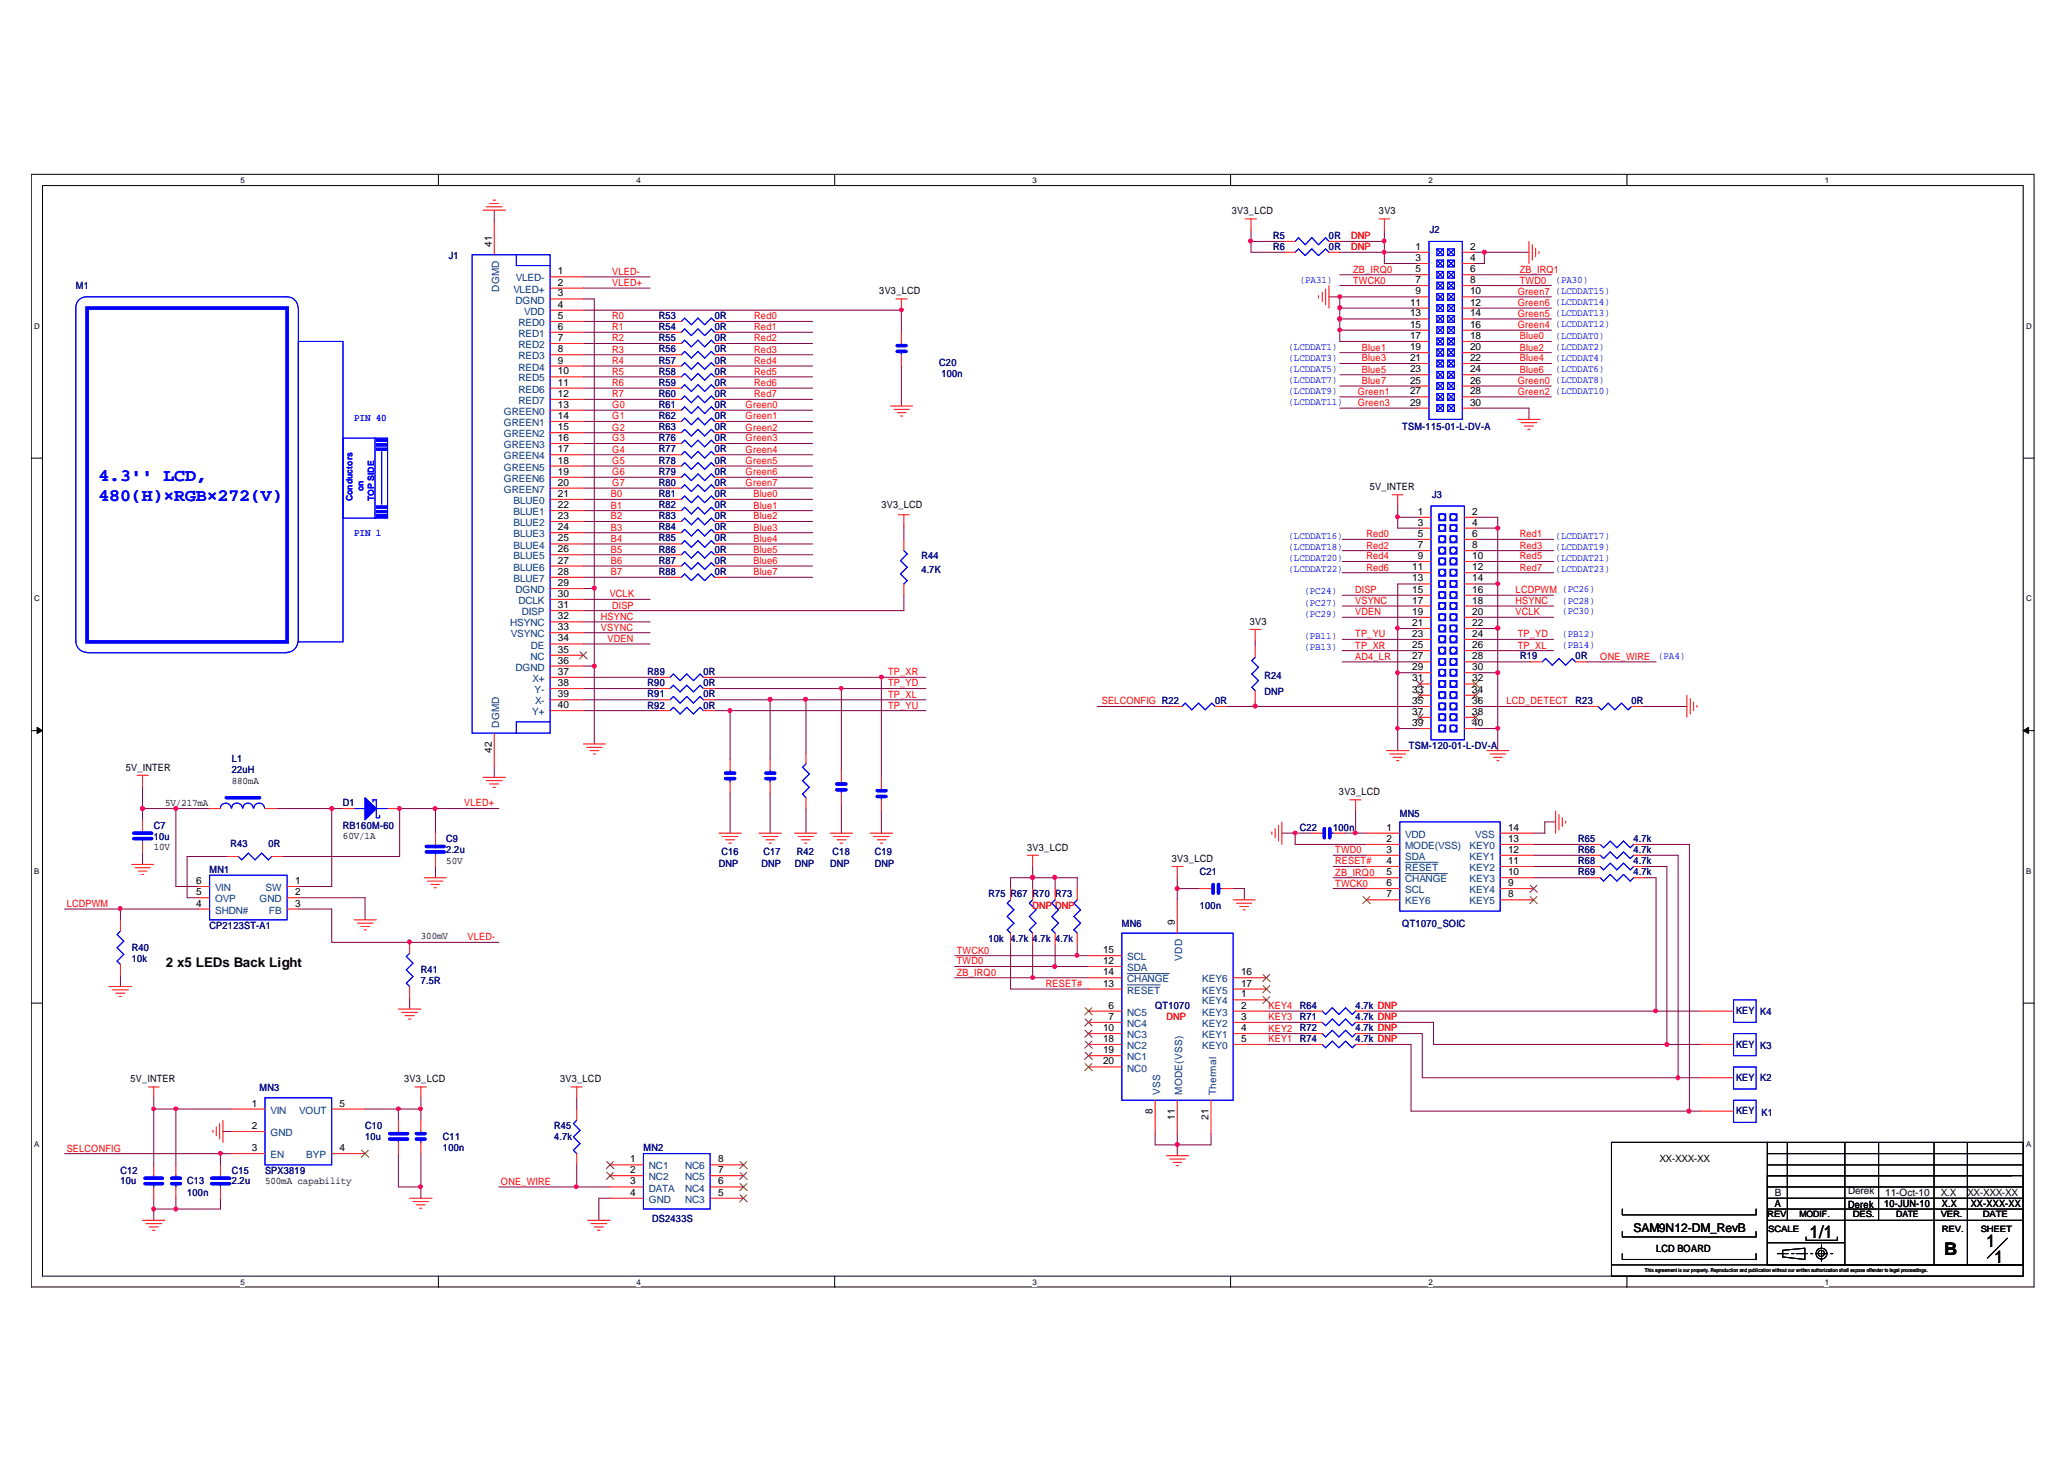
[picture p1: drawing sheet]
<svg xmlns="http://www.w3.org/2000/svg" width="420mm" height="297mm" viewBox="0 0 420 297" stroke-linecap="round" stroke-linejoin="round" font-family="sans-serif">
<defs><g id="words">
<g font-size="3.6" fill="#00f">
<text x="20" y="97.7">4.3'' LCD,</text>
<text x="20" y="101.9">480(H)×RGB×272(V)</text>
</g>
<g font-size="3.6">
<text x="367.6" y="251.6">1/1</text>
<text x="395" y="255">B</text>
<text x="403.5" y="253.4">1</text>
<text x="405.1" y="256.6">1</text>
</g>
<text font-size="2.7" x="33.7" y="196.5">2 x5 LEDs Back Light</text>
<text font-size="2.5" x="331.9" y="250.2">SAM9N12-DM_RevB</text>
<g font-size="2">
<text x="250.3" y="43.5">3V3_LCD</text>
<text x="280.2" y="43.5">3V3</text>
<text x="99.9" y="50.2" transform="rotate(-90 99.9 50.2)">41</text>
<text x="287.6" y="50.7">1</text>
<text x="287.6" y="53">3</text>
<text x="298.7" y="50.7">2</text>
<text x="298.7" y="53">4</text>
<text x="113.4" y="55.7">1</text>
<text x="113.4" y="58">2</text>
<text x="178.6" y="59.8">3V3_LCD</text>
<text x="287.6" y="55.3">5</text>
<text x="287.6" y="57.5">7</text>
<text x="287.6" y="59.8">9</text>
<text x="298.7" y="55.3">6</text>
<text x="298.7" y="57.5">8</text>
<text x="298.7" y="59.8">10</text>
<text x="113.4" y="64.8">5</text>
<text x="113.4" y="60.2">3</text>
<text x="113.4" y="62.5">4</text>
<text x="286.5" y="62.1">11</text>
<text x="286.5" y="64.3">13</text>
<text x="298.7" y="62.1">12</text>
<text x="298.7" y="64.3">14</text>
<text x="113.4" y="67">6</text>
<text x="113.4" y="69.3">7</text>
<text x="113.4" y="71.6">8</text>
<text x="286.5" y="66.6">15</text>
<text x="286.5" y="68.9">17</text>
<text x="286.5" y="71.1">19</text>
<text x="298.7" y="66.6">16</text>
<text x="298.7" y="68.9">18</text>
<text x="298.7" y="71.1">20</text>
<text x="113.4" y="73.9">9</text>
<text x="113.4" y="76.1">10</text>
<text x="286.5" y="73.3">21</text>
<text x="286.5" y="75.6">23</text>
<text x="286.5" y="77.9">25</text>
<text x="298.7" y="73.3">22</text>
<text x="298.7" y="75.6">24</text>
<text x="298.7" y="77.9">26</text>
<text x="113.4" y="78.3">11</text>
<text x="113.4" y="80.6">12</text>
<text x="113.4" y="82.8">13</text>
<text x="286.5" y="80.1">27</text>
<text x="286.5" y="82.4">29</text>
<text x="298.7" y="80.1">28</text>
<text x="298.7" y="82.4">30</text>
<text x="113.4" y="85.1">14</text>
<text x="113.4" y="87.4">15</text>
<text x="113.4" y="89.6">16</text>
<text x="113.4" y="91.9">17</text>
<text x="113.4" y="94.2">18</text>
<text x="113.4" y="101">21</text>
<text x="113.4" y="96.5">19</text>
<text x="113.4" y="98.7">20</text>
<text x="278.3" y="99.6">5V_INTER</text>
<text x="113.4" y="103.2">22</text>
<text x="113.4" y="105.4">23</text>
<text x="113.4" y="107.7">24</text>
<text x="179.1" y="103.2">3V3_LCD</text>
<text x="288" y="104.6">1</text>
<text x="288" y="106.8">3</text>
<text x="299.1" y="104.6">2</text>
<text x="299.1" y="106.8">4</text>
<text x="113.4" y="110">25</text>
<text x="113.4" y="112.2">26</text>
<text x="288" y="109.1">5</text>
<text x="288" y="111.4">7</text>
<text x="288" y="113.6">9</text>
<text x="299.1" y="109.1">6</text>
<text x="299.1" y="111.4">8</text>
<text x="299.1" y="113.6">10</text>
<text x="113.4" y="114.5">27</text>
<text x="113.4" y="116.8">28</text>
<text x="113.4" y="119.1">29</text>
<text x="286.9" y="115.9">11</text>
<text x="286.9" y="118.1">13</text>
<text x="299.1" y="115.9">12</text>
<text x="299.1" y="118.1">14</text>
<text x="113.4" y="121.3">30</text>
<text x="113.4" y="123.6">31</text>
<text x="113.4" y="125.8">32</text>
<text x="286.9" y="120.4">15</text>
<text x="286.9" y="122.6">17</text>
<text x="286.9" y="124.9">19</text>
<text x="299.1" y="120.4">16</text>
<text x="299.1" y="122.6">18</text>
<text x="299.1" y="124.9">20</text>
<text x="113.4" y="128">33</text>
<text x="113.4" y="130.3">34</text>
<text x="253.9" y="126.9">3V3</text>
<text x="286.9" y="127.2">21</text>
<text x="286.9" y="129.4">23</text>
<text x="286.9" y="131.7">25</text>
<text x="299.1" y="127.2">22</text>
<text x="299.1" y="129.4">24</text>
<text x="299.1" y="131.7">26</text>
<text x="113.4" y="132.6">35</text>
<text x="113.4" y="134.8">36</text>
<text x="113.4" y="137.1">37</text>
<text x="286.9" y="134">27</text>
<text x="286.9" y="136.2">29</text>
<text x="299.1" y="134">28</text>
<text x="299.1" y="136.2">30</text>
<text x="113.4" y="139.4">38</text>
<text x="113.4" y="141.7">39</text>
<text x="113.4" y="143.9">40</text>
<text x="286.9" y="138.5">31</text>
<text x="286.9" y="140.7">33</text>
<text x="286.9" y="143">35</text>
<text x="299.1" y="138.5">32</text>
<text x="299.1" y="140.7">34</text>
<text x="299.1" y="143">36</text>
<text x="286.9" y="145.2">37</text>
<text x="286.9" y="147.5">39</text>
<text x="299.1" y="145.2">38</text>
<text x="299.1" y="147.5">40</text>
<text x="99.9" y="152.9" transform="rotate(-90 99.9 152.9)">42</text>
<text x="25.6" y="156.6">5V_INTER</text>
<text x="47.1" y="159.2">880mA</text>
<text x="272" y="161.6">3V3_LCD</text>
<text x="33.5" y="163.8">5V/217mA</text>
<text x="31.2" y="172.7">10V</text>
<text x="69.7" y="170.5">60V/1A</text>
<text x="208.7" y="172.8">3V3_LCD</text>
<text x="281.7" y="168.8">1</text>
<text x="281.7" y="171.1">2</text>
<text x="281.7" y="173.3">3</text>
<text x="306.4" y="173.3">12</text>
<text x="306.4" y="171.1">13</text>
<text x="306.4" y="168.8">14</text>
<text x="39.9" y="179.6">6</text>
<text x="59.9" y="179.6">1</text>
<text x="90.7" y="175.5">50V</text>
<text x="238.1" y="175.1">3V3_LCD</text>
<text x="281.7" y="175.5">4</text>
<text x="281.7" y="177.8">5</text>
<text x="306.4" y="177.8">10</text>
<text x="306.4" y="175.5">11</text>
<text x="39.9" y="184.2">4</text>
<text x="39.9" y="181.9">5</text>
<text x="59.9" y="181.9">2</text>
<text x="59.9" y="184.2">3</text>
<text x="281.7" y="180">6</text>
<text x="281.7" y="182.3">7</text>
<text x="306.4" y="182.3">8</text>
<text x="306.4" y="180">9</text>
<text x="85.5" y="190.9">300mV</text>
<text x="238.7" y="188" transform="rotate(-90 238.7 188)">9</text>
<text x="224.1" y="195.9">12</text>
<text x="224.1" y="193.7">15</text>
<text x="224.1" y="198.1">14</text>
<text x="224.1" y="200.4">13</text>
<text x="252.1" y="202.6">1</text>
<text x="252.1" y="198.1">16</text>
<text x="252.1" y="200.4">17</text>
<text x="224.1" y="209.5">10</text>
<text x="225.2" y="207.2">7</text>
<text x="225.2" y="204.9">6</text>
<text x="252.1" y="204.9">2</text>
<text x="252.1" y="207.2">3</text>
<text x="252.1" y="209.5">4</text>
<text x="224.1" y="211.7">18</text>
<text x="224.1" y="214">19</text>
<text x="252.1" y="211.7">5</text>
<text x="26.5" y="219.9">5V_INTER</text>
<text x="82.1" y="219.9">3V3_LCD</text>
<text x="113.8" y="219.9">3V3_LCD</text>
<text x="224.1" y="216.3">20</text>
<text x="51.1" y="224.8">1</text>
<text x="69" y="224.8">5</text>
<text x="234.2" y="226.3" transform="rotate(-90 234.2 226.3)">8</text>
<text x="238.7" y="227.5" transform="rotate(-90 238.7 227.5)">11</text>
<text x="245.5" y="227.5" transform="rotate(-90 245.5 227.5)">21</text>
<text x="51.1" y="229.4">2</text>
<text x="51.1" y="233.9">3</text>
<text x="69" y="233.9">4</text>
<text x="128" y="236.2">1</text>
<text x="128" y="238.4">2</text>
<text x="145.9" y="238.4">7</text>
<text x="145.9" y="236.2">8</text>
<text x="337.1" y="236.2">XX-XXX-XX</text>
<text x="53.8" y="240.6">500mA capability</text>
<text x="128" y="240.7">3</text>
<text x="128" y="242.9">4</text>
<text x="145.9" y="242.9">5</text>
<text x="145.9" y="240.7">6</text>
<text x="360.6" y="245.2">A</text>
<text x="360.6" y="242.9">B</text>
<text x="375.5" y="242.7">Derek</text>
<text x="375.5" y="245.4">Derek</text>
<text x="382.8" y="245.2">10-JUN-10</text>
<text x="383" y="242.9">11-Oct-10</text>
<text x="394.3" y="242.9">X.X</text>
<text x="394.5" y="245.2">X.X</text>
<text x="399.7" y="242.9">XX-XXX-XX</text>
<text x="400.4" y="245.2">XX-XXX-XX</text>
<text x="336.5" y="254.3">LCD BOARD</text>
</g>
<g font-size="2" fill="#000080">
<text x="290.5" y="47.4">J2</text>
<text x="91.2" y="52.6">J1</text>
<text x="258.7" y="50.8">R6</text>
<text x="258.7" y="48.5">R5</text>
<text x="270" y="50.8">0R</text>
<text x="270" y="48.5">0R</text>
<text x="15.4" y="58.7">M1</text>
<text x="133.9" y="64.8">R53</text>
<text x="145.2" y="64.8">0R</text>
<text x="133.9" y="67.1">R54</text>
<text x="133.9" y="71.6">R56</text>
<text x="133.9" y="69.3">R55</text>
<text x="145.2" y="67.1">0R</text>
<text x="145.2" y="71.6">0R</text>
<text x="145.2" y="69.3">0R</text>
<text x="133.9" y="73.9">R57</text>
<text x="133.9" y="76.1">R58</text>
<text x="145.2" y="73.9">0R</text>
<text x="145.2" y="76.1">0R</text>
<text x="190.8" y="74.3">C20</text>
<text x="191.3" y="76.6">100n</text>
<text x="133.9" y="78.3">R59</text>
<text x="133.9" y="80.6">R60</text>
<text x="133.9" y="82.9">R61</text>
<text x="145.2" y="78.3">0R</text>
<text x="145.2" y="80.6">0R</text>
<text x="145.2" y="82.9">0R</text>
<text x="133.9" y="89.7">R76</text>
<text x="133.9" y="85.1">R62</text>
<text x="133.9" y="87.4">R63</text>
<text x="145.2" y="89.7">0R</text>
<text x="145.2" y="85.1">0R</text>
<text x="145.2" y="87.4">0R</text>
<text x="284.9" y="87.4">TSM-115-01-L-DV-A</text>
<text x="133.9" y="91.9">R77</text>
<text x="133.9" y="94.2">R78</text>
<text x="145.2" y="91.9">0R</text>
<text x="145.2" y="94.2">0R</text>
<text x="133.9" y="96.5">R79</text>
<text x="133.9" y="98.7">R80</text>
<text x="133.9" y="101">R81</text>
<text x="145.2" y="96.5">0R</text>
<text x="145.2" y="98.7">0R</text>
<text x="145.2" y="101">0R</text>
<text x="291" y="101.2">J3</text>
<text x="133.9" y="107.7">R84</text>
<text x="133.9" y="103.2">R82</text>
<text x="133.9" y="105.5">R83</text>
<text x="145.2" y="107.7">0R</text>
<text x="145.2" y="103.2">0R</text>
<text x="145.2" y="105.5">0R</text>
<text x="133.9" y="112.3">R86</text>
<text x="133.9" y="110">R85</text>
<text x="145.2" y="112.3">0R</text>
<text x="145.2" y="110">0R</text>
<text x="187.2" y="113.7">R44</text>
<text x="133.9" y="116.8">R88</text>
<text x="133.9" y="114.5">R87</text>
<text x="145.2" y="116.8">0R</text>
<text x="145.2" y="114.5">0R</text>
<text x="187.2" y="116.4">4.7K</text>
<text x="131.6" y="137.1">R89</text>
<text x="142.9" y="137.1">0R</text>
<text x="308.9" y="134">R19</text>
<text x="320.1" y="134">0R</text>
<text x="131.6" y="141.7">R91</text>
<text x="131.6" y="144">R92</text>
<text x="131.6" y="139.4">R90</text>
<text x="142.9" y="141.7">0R</text>
<text x="142.9" y="144">0R</text>
<text x="142.9" y="139.4">0R</text>
<text x="246.9" y="143">0R</text>
<text x="256.9" y="138">R24</text>
<text x="256.9" y="141.3">DNP</text>
<text x="320.1" y="143">R23</text>
<text x="331.5" y="143">0R</text>
<text x="47.1" y="154.8">L1</text>
<text x="286.3" y="152.1">TSM-120-01-L-DV-A</text>
<text x="47.1" y="157">22uH</text>
<text x="69.7" y="163.9">D1</text>
<text x="284.4" y="166.1">MN5</text>
<text x="31.2" y="168.3">C7</text>
<text x="31.2" y="170.6">10u</text>
<text x="46.8" y="172.2">R43</text>
<text x="54.5" y="172.2">0R</text>
<text x="69.7" y="168.3">RB160M-60</text>
<text x="90.7" y="171.1">C9</text>
<text x="90.7" y="173.3">2.2u</text>
<text x="146.6" y="173.8">C16</text>
<text x="155.1" y="173.8">C17</text>
<text x="161.9" y="173.8">R42</text>
<text x="169.2" y="173.8">C18</text>
<text x="177.7" y="173.8">C19</text>
<text x="264.1" y="168.8">C22</text>
<text x="270.8" y="168.8">100n</text>
<text x="320.6" y="173.3">R66</text>
<text x="320.6" y="171.1">R65</text>
<text x="331.9" y="173.3">4.7k</text>
<text x="331.9" y="171.1">4.7k</text>
<text x="42.6" y="177.4">MN1</text>
<text x="146" y="176.1">DNP</text>
<text x="154.7" y="176.1">DNP</text>
<text x="161.5" y="176.1">DNP</text>
<text x="168.7" y="176.1">DNP</text>
<text x="177.7" y="176.1">DNP</text>
<text x="243.8" y="177.8">C21</text>
<text x="320.6" y="175.5">R68</text>
<text x="320.6" y="177.8">R69</text>
<text x="331.9" y="175.5">4.7k</text>
<text x="331.9" y="177.8">4.7k</text>
<text x="200.8" y="182.3">R75</text>
<text x="205.3" y="182.3">R67</text>
<text x="209.8" y="182.3">R70</text>
<text x="214.4" y="182.3">R73</text>
<text x="243.8" y="184.6">100n</text>
<text x="42.6" y="188.7">CP2123ST-A1</text>
<text x="200.8" y="191.4">10k</text>
<text x="205.3" y="191.4">4.7k</text>
<text x="209.8" y="191.4">4.7k</text>
<text x="214.4" y="191.4">4.7k</text>
<text x="227.9" y="188.2">MN6</text>
<text x="284.9" y="188.2">QT1070_SOIC</text>
<text x="26.8" y="193.2">R40</text>
<text x="26.8" y="195.4">10k</text>
<text x="85.5" y="197.7">R41</text>
<text x="85.5" y="200">7.5R</text>
<text x="234.7" y="204.9">QT1070</text>
<text x="264.1" y="207.2">R71</text>
<text x="264.1" y="204.9">R64</text>
<text x="264.1" y="209.5">R72</text>
<text x="275.4" y="207.2">4.7k DNP</text>
<text x="275.4" y="204.9">4.7k DNP</text>
<text x="275.4" y="209.5">4.7k DNP</text>
<text x="352.7" y="206.1">KEY</text>
<text x="357.6" y="206.3">K4</text>
<text x="264.1" y="211.8">R74</text>
<text x="275.4" y="211.8">4.7k DNP</text>
<text x="352.7" y="212.9">KEY</text>
<text x="357.6" y="213.1">K3</text>
<text x="52.7" y="221.7">MN3</text>
<text x="352.7" y="219.7">KEY</text>
<text x="357.6" y="219.7">K2</text>
<text x="352.7" y="226.4">KEY</text>
<text x="357.9" y="226.7">K1</text>
<text x="74.2" y="229.4">C10</text>
<text x="74.2" y="231.7">10u</text>
<text x="90" y="231.7">C11</text>
<text x="90" y="233.9">100n</text>
<text x="112.6" y="229.4">R45</text>
<text x="112.6" y="231.7">4.7k</text>
<text x="130.7" y="233.9">MN2</text>
<text x="24.5" y="238.4">C12</text>
<text x="47.1" y="238.4">C15</text>
<text x="53.8" y="238.4">SPX3819</text>
<text x="24.5" y="240.7">10u</text>
<text x="38" y="240.7">C13</text>
<text x="38" y="242.9">100n</text>
<text x="47.1" y="240.7">2.2u</text>
<text x="132.5" y="248.4">DS2433S</text>
</g>
<g font-size="2" fill="#f00">
<text x="274.5" y="50.8">DNP</text>
<text x="274.5" y="48.5">DNP</text>
<text x="124.4" y="55.8">VLED-</text>
<text x="124.4" y="58.1">VLED+</text>
<text x="274.9" y="57.6">TWCK0</text>
<text x="274.9" y="55.4">ZB_IRQ0</text>
<text x="308.4" y="59.9">Green7 (LCDDAT15)</text>
<text x="308.8" y="57.6">TWD0</text>
<text x="308.8" y="55.4">ZB_IRQ1</text>
<text x="124.4" y="64.9">R0</text>
<text x="153.2" y="64.9">Red0</text>
<text x="308.4" y="62.2">Green6 (LCDDAT14)</text>
<text x="308.4" y="64.4">Green5 (LCDDAT13)</text>
<text x="124.4" y="67.1">R1</text>
<text x="124.4" y="69.4">R2</text>
<text x="124.4" y="71.7">R3</text>
<text x="153.2" y="67.1">Red1</text>
<text x="153.2" y="69.4">Red2</text>
<text x="153.2" y="71.7">Red3</text>
<text x="276.7" y="71.2">Blue1</text>
<text x="308.4" y="66.7">Green4 (LCDDAT12)</text>
<text x="308.8" y="71.2">Blue2</text>
<text x="308.8" y="68.9">Blue0</text>
<text x="124.4" y="73.9">R4</text>
<text x="124.4" y="76.1">R5</text>
<text x="153.2" y="73.9">Red4</text>
<text x="153.2" y="76.1">Red5</text>
<text x="276.7" y="75.7">Blue5</text>
<text x="276.7" y="73.4">Blue3</text>
<text x="308.8" y="75.7">Blue6</text>
<text x="308.8" y="73.4">Blue4</text>
<text x="124.4" y="78.4">R6</text>
<text x="124.4" y="80.7">R7</text>
<text x="124.4" y="82.9">G0</text>
<text x="151.5" y="82.9">Green0</text>
<text x="153.2" y="78.4">Red6</text>
<text x="153.2" y="80.7">Red7</text>
<text x="275.8" y="82.5">Green3</text>
<text x="275.8" y="80.2">Green1</text>
<text x="276.7" y="78">Blue7</text>
<text x="308.4" y="80.2">Green2 (LCDDAT10)</text>
<text x="308.4" y="78">Green0 (LCDDAT8)</text>
<text x="124.4" y="85.2">G1</text>
<text x="124.4" y="87.5">G2</text>
<text x="124.4" y="89.7">G3</text>
<text x="151.5" y="85.2">Green1</text>
<text x="151.5" y="87.5">Green2</text>
<text x="151.5" y="89.7">Green3</text>
<text x="124.4" y="92">G4</text>
<text x="124.4" y="94.3">G5</text>
<text x="151.5" y="92">Green4</text>
<text x="151.5" y="94.3">Green5</text>
<text x="124.1" y="101">B0</text>
<text x="124.4" y="96.5">G6</text>
<text x="124.4" y="98.7">G7</text>
<text x="151.5" y="96.5">Green6</text>
<text x="151.5" y="98.7">Green7</text>
<text x="153.1" y="101">Blue0</text>
<text x="124.1" y="103.3">B1</text>
<text x="124.1" y="105.5">B2</text>
<text x="124.1" y="107.8">B3</text>
<text x="153.1" y="103.3">Blue1</text>
<text x="153.1" y="105.5">Blue2</text>
<text x="153.1" y="107.8">Blue3</text>
<text x="124.1" y="110.1">B4</text>
<text x="124.1" y="112.3">B5</text>
<text x="153.1" y="110.1">Blue4</text>
<text x="153.1" y="112.3">Blue5</text>
<text x="277.6" y="109.2">Red0</text>
<text x="277.6" y="111.4">Red2</text>
<text x="277.6" y="113.7">Red4</text>
<text x="308.8" y="109.2">Red1</text>
<text x="308.8" y="111.4">Red3</text>
<text x="308.8" y="113.7">Red5</text>
<text x="124.1" y="114.6">B6</text>
<text x="124.1" y="116.9">B7</text>
<text x="153.1" y="114.6">Blue6</text>
<text x="153.1" y="116.9">Blue7</text>
<text x="277.6" y="115.9">Red6</text>
<text x="308.8" y="115.9">Red7</text>
<text x="122.1" y="125.9">HSYNC</text>
<text x="123.9" y="121.4">VCLK</text>
<text x="124.4" y="123.6">DISP</text>
<text x="275.3" y="120.5">DISP</text>
<text x="275.3" y="122.7">VSYNC</text>
<text x="275.3" y="125">VDEN</text>
<text x="307.9" y="120.5">LCDPWM (PC26)</text>
<text x="307.9" y="122.7">HSYNC</text>
<text x="307.9" y="125">VCLK</text>
<text x="122.1" y="128.1">VSYNC</text>
<text x="123.4" y="130.4">VDEN</text>
<text x="275.3" y="129.5">TP_YU</text>
<text x="275.3" y="131.8">TP_XR</text>
<text x="308.4" y="129.5">TP_YD</text>
<text x="308.4" y="131.8">TP_XL</text>
<text x="180.4" y="137.2">TP_XR</text>
<text x="275.3" y="134.1">AD4_LR</text>
<text x="325.1" y="134.1">ONE_WIRE</text>
<text x="180.4" y="139.5">TP_YD</text>
<text x="180.4" y="141.8">TP_XL</text>
<text x="180.4" y="144">TP_YU</text>
<text x="223.9" y="143.1">SELCONFIG R22</text>
<text x="306.1" y="143.1">LCD_DETECT</text>
<text x="94.3" y="163.9">VLED+</text>
<text x="271.3" y="173.3">TWD0</text>
<text x="271.3" y="175.6">RESET#</text>
<text x="271.3" y="177.9">ZB_IRQ0</text>
<text x="13.5" y="184.3">LCDPWM</text>
<text x="209.8" y="184.6">DNP DNP</text>
<text x="271.3" y="180.1">TWCK0</text>
<text x="95" y="191">VLED-</text>
<text x="194.4" y="195.9">TWD0</text>
<text x="194.4" y="193.7">TWCK0</text>
<text x="194.4" y="198.2">ZB_IRQ0</text>
<text x="212.5" y="200.5">RESET#</text>
<text x="237" y="207.2">DNP</text>
<text x="257.7" y="205">KEY4</text>
<text x="257.7" y="207.3">KEY3</text>
<text x="257.7" y="209.6">KEY2</text>
<text x="257.7" y="211.8">KEY1</text>
<text x="13.5" y="234">SELCONFIG</text>
<text x="101.8" y="240.7">ONE_WIRE</text>
</g>
<g font-size="2" fill="#004080">
<text x="101.4" y="59.3" transform="rotate(-90 101.4 59.3)">DGMD</text>
<text x="104.3" y="59.5">VLED+</text>
<text x="104.8" y="57.2">VLED-</text>
<text x="104.7" y="61.7">DGND</text>
<text x="106.5" y="64">VDD</text>
<text x="105.3" y="66.2">RED0</text>
<text x="105.3" y="68.4">RED1</text>
<text x="105.3" y="70.7">RED2</text>
<text x="105.3" y="73">RED3</text>
<text x="105.3" y="75.3">RED4</text>
<text x="105.3" y="77.5">RED5</text>
<text x="105.3" y="79.8">RED6</text>
<text x="105.3" y="82.1">RED7</text>
<text x="102.4" y="84.3">GREEN0</text>
<text x="102.4" y="86.6">GREEN1</text>
<text x="102.4" y="88.8">GREEN2</text>
<text x="102.4" y="91">GREEN3</text>
<text x="102.4" y="93.3">GREEN4</text>
<text x="102.4" y="95.6">GREEN5</text>
<text x="102.4" y="97.9">GREEN6</text>
<text x="102.4" y="100.1">GREEN7</text>
<text x="104.3" y="102.4">BLUE0</text>
<text x="104.3" y="104.7">BLUE1</text>
<text x="104.3" y="106.9">BLUE2</text>
<text x="104.3" y="109.2">BLUE3</text>
<text x="104.3" y="111.4">BLUE4</text>
<text x="104.3" y="113.7">BLUE5</text>
<text x="104.3" y="115.9">BLUE6</text>
<text x="104.3" y="118.2">BLUE7</text>
<text x="104.7" y="120.5">DGND</text>
<text x="105.3" y="122.7">DCLK</text>
<text x="106" y="125">DISP</text>
<text x="103.6" y="127.3">HSYNC</text>
<text x="103.8" y="129.5">VSYNC</text>
<text x="107.9" y="131.8">DE</text>
<text x="104.7" y="136.3">DGND</text>
<text x="107.8" y="134.1">NC</text>
<text x="108.2" y="138.5">X+</text>
<text x="108.6" y="140.8">Y-</text>
<text x="108.7" y="143.1">X-</text>
<text x="101.4" y="147.9" transform="rotate(-90 101.4 147.9)">DGMD</text>
<text x="108.1" y="145.3">Y+</text>
<text x="285.5" y="170.2">VDD</text>
<text x="285.5" y="172.5">MODE(VSS)</text>
<text x="298.5" y="172.5">KEY0</text>
<text x="299.7" y="170.2">VSS</text>
<text x="285.5" y="174.7">SDA</text>
<text x="285.5" y="177">RESET</text>
<text x="285.5" y="179.3">CHANGE</text>
<text x="298.5" y="179.3">KEY3</text>
<text x="298.5" y="177">KEY2</text>
<text x="298.5" y="174.7">KEY1</text>
<text x="43.7" y="185.6">SHDN#</text>
<text x="43.7" y="181">VIN</text>
<text x="43.7" y="183.3">OVP</text>
<text x="52.7" y="183.3">GND</text>
<text x="53.9" y="181">SW</text>
<text x="54.6" y="185.6">FB</text>
<text x="285.5" y="181.5">SCL</text>
<text x="285.5" y="183.8">KEY6</text>
<text x="298.5" y="183.8">KEY5</text>
<text x="298.5" y="181.5">KEY4</text>
<text x="229" y="197.3">SDA</text>
<text x="229" y="195.1">SCL</text>
<text x="240.2" y="195.2" transform="rotate(-90 240.2 195.2)">VDD</text>
<text x="229" y="199.6">CHANGE</text>
<text x="229" y="201.9">RESET</text>
<text x="244.3" y="199.6">KEY6</text>
<text x="244.3" y="201.9">KEY5</text>
<text x="229" y="208.6">NC4</text>
<text x="229" y="206.4">NC5</text>
<text x="244.3" y="204.1">KEY4</text>
<text x="244.3" y="206.4">KEY3</text>
<text x="244.3" y="208.6">KEY2</text>
<text x="229" y="210.9">NC3</text>
<text x="229" y="213.1">NC2</text>
<text x="229" y="215.4">NC1</text>
<text x="244.3" y="210.9">KEY1</text>
<text x="244.3" y="213.1">KEY0</text>
<text x="229" y="217.7">NC0</text>
<text x="54.9" y="226.3">VIN</text>
<text x="60.8" y="226.3">VOUT</text>
<text x="235.7" y="222.4" transform="rotate(-90 235.7 222.4)">VSS</text>
<text x="240.2" y="222.4" transform="rotate(-90 240.2 222.4)">MODE(VSS)</text>
<text x="247.1" y="222.4" transform="rotate(-90 247.1 222.4)">Thermal</text>
<text x="54.9" y="230.8">GND</text>
<text x="54.9" y="235.3">EN</text>
<text x="62.2" y="235.3">BYP</text>
<text x="131.8" y="237.6">NC1</text>
<text x="131.8" y="239.8">NC2</text>
<text x="139.2" y="239.8">NC5</text>
<text x="139.2" y="237.6">NC6</text>
<text x="131.8" y="242.1">DATA</text>
<text x="131.8" y="244.4">GND</text>
<text x="139.2" y="244.4">NC3</text>
<text x="139.2" y="242.1">NC4</text>
</g>
<g font-size="2" fill="#00f">
<text x="264.1" y="57.5">(PA31)</text>
<text x="316.1" y="57.5">(PA30)</text>
<text x="261.8" y="71.1">(LCDDAT1)</text>
<text x="316.1" y="68.8">(LCDDAT0)</text>
<text x="316.1" y="71.1">(LCDDAT2)</text>
<text x="261.8" y="73.3">(LCDDAT3)</text>
<text x="261.8" y="75.6">(LCDDAT5)</text>
<text x="261.8" y="77.8">(LCDDAT7)</text>
<text x="316.1" y="73.3">(LCDDAT4)</text>
<text x="316.1" y="75.6">(LCDDAT6)</text>
<text x="261.8" y="80.1">(LCDDAT9)</text>
<text x="261.8" y="82.3">(LCDDAT11)</text>
<text x="72" y="85.5">PIN 40</text>
<text x="72" y="109">PIN 1</text>
<text x="261.8" y="109.5">(LCDDAT16)</text>
<text x="261.8" y="111.7">(LCDDAT18)</text>
<text x="261.8" y="114">(LCDDAT20)</text>
<text x="316.1" y="109.5">(LCDDAT17)</text>
<text x="316.1" y="111.7">(LCDDAT19)</text>
<text x="316.1" y="114">(LCDDAT21)</text>
<text x="261.8" y="116.3">(LCDDAT22)</text>
<text x="316.1" y="116.3">(LCDDAT23)</text>
<text x="265" y="120.8">(PC24)</text>
<text x="265" y="123">(PC27)</text>
<text x="265" y="125.3">(PC29)</text>
<text x="317.4" y="122.6">(PC28)</text>
<text x="317.4" y="124.8">(PC30)</text>
<text x="265" y="129.8">(PB11)</text>
<text x="317.4" y="129.4">(PB12)</text>
<text x="317.4" y="131.6">(PB14)</text>
<text x="265" y="132.1">(PB13)</text>
<text x="336.9" y="133.9">(PA4)</text>
</g>
<g font-size="1.8" fill="#00f">
<text x="71.6" y="101.9" transform="rotate(-90 71.6 101.9)">Conductors</text>
<text x="73.8" y="99.9" transform="rotate(-90 73.8 99.9)">on</text>
<text x="76" y="101.9" transform="rotate(-90 76 101.9)">TOP SIDE</text>
</g>
<g font-size="1.8">
<text x="359.1" y="247.3">REV</text>
<text x="359.2" y="250.2">SCALE</text>
<text x="365.6" y="247.3">MODIF.</text>
<text x="376.4" y="247.3">DES.</text>
<text x="385.2" y="247.3">DATE</text>
<text x="394.3" y="247.3">VER.</text>
<text x="394.5" y="250.2">REV.</text>
<text x="402.4" y="250.2">SHEET</text>
<text x="402.8" y="247.3">DATE</text>
</g>
<g font-size="1.6">
<text x="48.9" y="37.2">5</text>
<text x="129.3" y="37.2">4</text>
<text x="209.8" y="37.2">3</text>
<text x="290.2" y="37.2">2</text>
<text x="370.8" y="37.2">1</text>
<text x="6.9" y="66.8">D</text>
<text x="411.6" y="66.8">D</text>
<text x="6.9" y="122.2">C</text>
<text x="411.6" y="122.2">C</text>
<text x="6.9" y="177.6">B</text>
<text x="411.6" y="177.6">B</text>
<text x="6.9" y="232.9">A</text>
<text x="411.6" y="232.9">A</text>
<text x="48.9" y="261.1">5</text>
<text x="129.3" y="261.1">4</text>
<text x="209.8" y="261.1">3</text>
<text x="290.2" y="261.1">2</text>
<text x="370.8" y="261.1">1</text>
</g>
<g font-size="1.1">
<text x="334.2" y="258.5">This agreement is our property. Reproduction and publication without our written authorization shall expose offender to lllegal proceedings.</text>
<text x="334.2" y="258.5">This agreement is our property. Reproduction and publication without our written authorization shall expose offender to egal proceedings.</text>
</g>
</g></defs>
<path d="M6.3 35.4h407v226.1h-407zM8.6 37.7h402.5v221.6h-402.5z" fill="none" stroke="#000" stroke-width=".2"/>
<g fill="#fff">
<path d="M48.9 35.7h.8v1.8h-.8z"/>
<path d="M48.9 259.5h.8v1.9h-.8z"/>
</g>
<path d="M89.1 35.4v2.3M89.1 259.3v2.3" fill="none" stroke="#000" stroke-width=".2"/>
<g fill="#fff">
<path d="M129.3 35.7h.8v1.8h-.8z"/>
<path d="M129.3 259.5h.8v1.9h-.8z"/>
</g>
<path d="M169.6 35.4v2.3M169.6 259.3v2.3" fill="none" stroke="#000" stroke-width=".2"/>
<g fill="#fff">
<path d="M209.8 35.7h.9v1.8h-.9z"/>
<path d="M209.8 259.5h.9v1.9h-.9z"/>
</g>
<path d="M250 35.4v2.3M250 259.3v2.3" fill="none" stroke="#000" stroke-width=".2"/>
<g fill="#fff">
<path d="M290.2 35.7h.9v1.8h-.9z"/>
<path d="M290.2 259.5h.9v1.9h-.9z"/>
</g>
<path d="M330.5 35.4v2.3M330.5 259.3v2.3" fill="none" stroke="#000" stroke-width=".2"/>
<g fill="#fff">
<path d="M370.8 35.7h.8v1.8h-.8z"/>
<path d="M370.8 259.5h.8v1.9h-.8z"/>
<path d="M6.9 65.3h1.1v1.9h-1.1z"/>
<path d="M411.6 65.3h1.1v1.9h-1.1z"/>
<path d="M6.9 120.7h1.1v1.8h-1.1z"/>
<path d="M411.6 120.7h1.1v1.8h-1.1z"/>
</g>
<path d="M6.3 93.1h2.3M411.1 93.1h2.2" fill="none" stroke="#000" stroke-width=".2"/>
<g fill="#fff">
<path d="M6.9 176.1h1.1v1.8h-1.1z"/>
<path d="M411.6 176.1h1.1v1.8h-1.1z"/>
</g>
<path d="M6.3 148.4h2.3M411.1 148.4h2.2" fill="none" stroke="#000" stroke-width=".2"/>
<g fill="#000" stroke="#000" stroke-width=".2">
<path d="M7.5 147.8l1.1 .6-1.1 .6z" fill-rule="evenodd"/>
<path d="M411.1 148.4l1.1-.6v1.2z" fill-rule="evenodd"/>
</g>
<g fill="#fff">
<path d="M6.9 231.4h1v1.9h-1z"/>
<path d="M411.6 231.4h1v1.9h-1z"/>
</g>
<g fill="none" stroke="#000" stroke-width=".2">
<path d="M6.3 203.8h2.3M411.1 203.8h2.2M359.1 232.1h52v24.9h-52zM359.1 238.9h52v18.1h-52zM359.1 234.4h52M359.1 238.9h49.7M359.1 236.7h52M359.1 232.1h-31.7v24.9M363.1 232.1v15.8M374.8 232.1v24.9M381.7 232.1v15.8M392.9 232.1v24.9"/>
<path d="M399.7 232.1v24.9M327.4 257h83.7v2.3h-83.7zM329.6 254.7v1.2h27.2v-1.2M329.6 245.6v1.2h27.2v-1.2M329.6 250.2v1.1h27.2v-1.1M359.1 243.4h51.7M359.1 241.2h51.7M359.1 247.9h52M359.1 252.5h15.7M359.1 245.6h52M361.1 254.7h2.2M362.2 254l4.5-.4v2.3l-4.5-.5z"/>
<path d="M364 254.7h.5M364.9 254.7h2.3M366.9 251.3v.7h6.4v-.7M367.9 254.7h.4M369 254.7h2.3M370.1 252.9v.5M370.1 254v2.3M371.9 254.7h.5M407.8 251.6l-4 4"/>
<circle cx="370" cy="254.6" r=".64"/>
<circle cx="370.1" cy="254.7" r="1.11"/>
</g>
<g fill="none" stroke="#800040" stroke-width=".2">
<path d="M100.4 42.7v2.2M118.5 56.2h13.6M118.5 58.5h13.6M254.2 49.1h6.7M254.2 46.8v4.5h6.7M272.2 49.1h9.1M272.2 51.3h15.8M272.2 58h15.8M272.2 55.8h15.8M281.3 46.8v6.7h6.7M299.4 51.3h11.2M299.4 58h15.8"/>
<path d="M299.4 55.8h15.8M301.6 51.3v2.2h-2.2M118.5 65.3h17.6M118.5 67.5h17.6M118.5 69.8h17.6M118.5 72.1h17.6M118.5 74.4h17.6M118.5 78.9h17.6M118.5 63h64.6v4.5M118.5 60.7h2.2v90.5M118.5 76.6h17.6M147.4 65.3h17.7"/>
<path d="M147.4 67.5h17.7M147.4 69.8h17.7M147.4 72.1h17.7M147.4 74.4h17.7M147.4 78.9h17.7M147.4 76.6h17.7M183.1 74.4v8.1M270 60.3h18M272.2 71.7h15.8M272.2 60.3v9.1h15.8M272.2 67.1h15.8M272.2 78.4h15.8"/>
<path d="M272.2 76.1h15.8M272.2 73.9h15.8M272.2 64.8h15.8M272.2 62.6h15.8M299.4 60.3h15.8M299.4 71.7h15.8M299.4 69.4h15.8M299.4 67.1h15.8M299.4 78.4h15.8M299.4 76.1h15.8M299.4 73.9h15.8M299.4 64.8h15.8"/>
<path d="M299.4 62.6h15.8M118.5 81.1h17.6M118.5 83.3h17.6M118.5 85.6h17.6M118.5 87.9h17.6M118.5 90.1h17.6M118.5 92.4h17.6M118.5 94.7h17.6M118.5 97h17.6M118.5 99.2h17.6M147.4 81.1h17.7M147.4 83.3h17.7"/>
<path d="M147.4 85.6h17.7M147.4 87.9h17.7M147.4 90.1h17.7M147.4 92.4h17.7M147.4 94.7h17.7M147.4 97h17.7M147.4 99.2h17.7M272.2 82.9h15.8M272.2 80.6h15.8M299.4 82.9h11.2v2.3M299.4 80.6h15.8M118.5 101.5h17.6"/>
<path d="M118.5 103.7h17.6M118.5 105.9h17.6M118.5 108.2h17.6M118.5 110.5h17.6M118.5 112.7h17.6M118.5 115h17.6M118.5 117.3h17.6M118.5 119.6h2.2M147.4 101.5h17.7M147.4 103.7h17.7M147.4 105.9h17.7M147.4 108.2h17.7"/>
<path d="M147.4 110.5h17.7M147.4 112.7h17.7M147.4 115h17.7M147.4 117.3h17.7M183.6 106.9v2.7M272.7 116.4h15.8M272.7 109.6h15.8M272.7 111.9h15.8M272.7 114.1h15.8M284 102.8v4.5h4.5M284 105.1h4.5M288.5 118.6h-4.5v33.9"/>
<path d="M299.8 105.1h4.5v47.4M299.8 118.6h4.5M299.8 107.3h4.5M299.8 116.4h15.8M299.8 109.6h15.8M299.8 111.9h15.8M299.8 114.1h15.8M118.5 137.6h15.4M118.5 139.9h15.4M118.5 121.8h13.6M118.5 126.4h13.6M118.5 128.6h13.6"/>
<path d="M118.5 130.8h13.6M118.5 135.3h2.2M145.2 137.6h42.9M145.2 139.9h42.9M170.9 139.9v16.7M179.1 137.6v20.3M183.6 120.9v3.2h-65.1M255 130.2v1.1M272.7 134.5h15.8M272.7 120.9h15.8M272.7 123.1h15.8M272.7 125.4h15.8"/>
<path d="M272.7 129.9h15.8M272.7 132.2h15.8M284 127.7h4.5M284 136.7h4.5M299.8 127.7h4.5M299.8 136.7h4.5M299.8 134.5h11.3M299.8 120.9h15.8M299.8 123.1h15.8M299.8 125.4h15.8M299.8 129.9h15.8M299.8 132.2h15.8"/>
<path d="M322.4 134.5h14.1M29 159.8v6.8M100.4 155.7v2.2M118.5 144.4h15.4M118.5 142.2h15.4M145.2 144.4h42.9M145.2 142.2h42.9M148.3 144.4v10M156.5 142.2v12.2M163.7 142.2v10.8M222.9 143.5h14.9M249.2 143.5h39.3"/>
<path d="M255 142.6v.9M284 148h4.5M299.8 143.5h22.6M299.8 148h4.5M333.7 143.5h9M29 173.3v2.3M29 164.3h13.6M35.7 164.3v15.8h4.6M46.1 174h-8.1v8.4h2.3M56.1 164.3h13.6M67.4 164.3v15.8h-6.8M80.9 164.3h20.4"/>
<path d="M81.2 164.3v9.7h-23.7M88.5 164.3v5M88.5 176.1v2.2M148.3 161.1v8.2M156.5 161.1v8.2M163.7 164.3v5M170.9 163.4v5.9M179.1 164.8v4.5M209.8 176.1v4.4M214.4 178.3v2.2M239.2 178.3v4.5M260.4 169.3h6"/>
<path d="M263.1 169.3v2.3h14.5M270.8 173.8h6.8M270.8 176.1h6.8M270.8 178.3h6.8M273.1 169.3h4.5M275.4 164.8v4.5M311.6 171.6h11.2M311.6 173.8h11.2M311.6 176.1h11.2M311.6 178.3h11.2M316.1 167h-2.2v2.3h-2.3M334.2 171.6h9v54.1"/>
<path d="M334.2 173.8h6.8v45.2M334.2 176.1h4.5v36.1M334.2 178.3h2.3v27.1M13.1 184.7h27.2M24.5 184.7v2.2M24.5 198.2v2.2M60.6 184.7h6.8v6.8h33.9M60.6 182.4h13.6v4.5M194 196.4h27.1M194 194.2h27.1M194 198.7h27.1M205.3 180.5v-2.2h13.6v2.2"/>
<path d="M205.3 191.9v9h15.8M209.8 191.9v6.8M214.4 191.9v4.5M218.9 191.9v2.3M239.2 180.5h4.6M250.5 180.5h2.3v2.3M270.8 180.5h6.8M83.2 202.7v2.3M257.3 205.4h9.1M257.3 207.7h9.1M257.3 210h9.1M257.3 212.2h9.1"/>
<path d="M277.6 212.2h9.1v13.5h58.7M277.6 207.7h13.7v4.5h54.1M277.6 210h11.4v9h56.4M277.6 205.4h67.8M13.1 234.4h34M31.2 225.3h15.9M31.2 223v13.7M35.7 225.3v11.4M44.8 234.4v2.3M45.3 229.9h1.8M74.2 225.3h11.3M80.9 225.3v2.3"/>
<path d="M80.9 234.4v6.8h4.6M85.5 223v4.6M85.5 234.4v9M117.2 223v2.3M117.2 236.7v4.5M234.7 230.3v2.3h11.3v-2.3M239.2 230.3v4.5M31.2 243.4v4.5M35.7 243.4v2.2M44.8 243.4v2.2h-13.6M101.3 241.2h22.7M124 243.4h-2.3v4.5"/>
</g>
<g fill="#f0f" stroke="#f0f" stroke-width=".2">
<circle cx="67.4" cy="164.3" r=".42"/>
<circle cx="83.2" cy="191.4" r=".4"/>
<circle cx="24.4" cy="184.6" r=".4"/>
<circle cx="35.7" cy="164.3" r=".42"/>
<circle cx="29" cy="164.3" r=".42"/>
<circle cx="88.4" cy="164.3" r=".42"/>
<circle cx="304.3" cy="107.3" r=".42"/>
<circle cx="283.9" cy="127.6" r=".4"/>
<circle cx="283.9" cy="105" r=".4"/>
<circle cx="255" cy="143.4" r=".42"/>
<circle cx="283.9" cy="148" r=".38"/>
<circle cx="304.3" cy="127.6" r=".42"/>
<circle cx="304.3" cy="118.6" r=".4"/>
<circle cx="304.3" cy="148" r=".4"/>
<circle cx="304.3" cy="136.7" r=".42"/>
<circle cx="283.9" cy="136.7" r=".4"/>
<circle cx="85.5" cy="225.3" r=".4"/>
<circle cx="81" cy="225.3" r=".4"/>
<circle cx="35.8" cy="225.3" r=".4"/>
<circle cx="31.2" cy="225.3" r=".38"/>
<circle cx="31.2" cy="245.6" r=".4"/>
<circle cx="35.7" cy="245.6" r=".42"/>
<circle cx="85.5" cy="241.1" r=".4"/>
<circle cx="117.1" cy="241.1" r=".4"/>
<circle cx="44.8" cy="234.3" r=".4"/>
<circle cx="183.2" cy="63" r=".4"/>
<circle cx="120.7" cy="135.3" r=".42"/>
<circle cx="120.7" cy="119.5" r=".42"/>
<circle cx="343.2" cy="225.7" r=".42"/>
<circle cx="214.3" cy="196.4" r=".42"/>
<circle cx="263.2" cy="169.2" r=".4"/>
<circle cx="209.8" cy="178.2" r=".42"/>
<circle cx="239.2" cy="180.5" r=".42"/>
<circle cx="214.3" cy="178.2" r=".42"/>
<circle cx="275.4" cy="169.2" r=".4"/>
<circle cx="239.2" cy="232.5" r=".42"/>
<circle cx="209.8" cy="198.6" r=".4"/>
<circle cx="338.7" cy="212.2" r=".42"/>
<circle cx="336.4" cy="205.4" r=".4"/>
<circle cx="218.8" cy="194.1" r=".4"/>
<circle cx="340.9" cy="219" r=".4"/>
<circle cx="281.2" cy="49" r=".4"/>
<circle cx="254.1" cy="49" r=".42"/>
<circle cx="272.2" cy="60.3" r=".4"/>
<circle cx="272.2" cy="67" r=".4"/>
<circle cx="272.2" cy="64.8" r=".42"/>
<circle cx="281.2" cy="51.2" r=".4"/>
<circle cx="272.2" cy="62.5" r=".42"/>
<circle cx="301.6" cy="51.2" r=".42"/>
<circle cx="163.7" cy="142.1" r=".42"/>
<circle cx="179.1" cy="137.6" r=".4"/>
<circle cx="148.3" cy="144.4" r=".4"/>
<circle cx="156.5" cy="142.1" r=".42"/>
<circle cx="170.9" cy="139.8" r=".38"/>
<circle cx="81.1" cy="164.3" r=".4"/>
</g>
<g fill="none" stroke="#f00" stroke-width=".2">
<path d="M98.1 42.7h4.6M98.8 42h3.2M99.5 41.3h1.8M100.2 40.7h.5M100.4 44.9v6.9M111.8 56.2h6.7M111.8 58.5h6.7M253 44.5h2.3M254.2 44.5v2.3M260.9 51.3h2.2M260.9 49.1h2.2M268.6 59.4v1.8"/>
<path d="M269.3 58.7v3.2M270 58v4.6M270 51.3h2.2M270 49.1h2.2M280.2 44.5h2.2M281.3 44.5v2.3M288 51.3h2.3M288 53.5h2.3M288 55.8h2.3M288 58h2.3M297.1 51.3h2.3M297.1 53.5h2.3"/>
<path d="M297.1 55.8h2.3M297.1 58h2.3M310.6 49.1v4.4M311.3 49.7v3.2M312 50.4v1.8M312.7 51.1v.4M111.8 60.7h6.7M111.8 74.4h6.7M111.8 78.9h6.7M111.8 63h6.7M111.8 65.3h6.7M111.8 67.5h6.7"/>
<path d="M111.8 69.8h6.7M111.8 72.1h6.7M111.8 76.6h6.7M136.1 74.4h2.3M136.1 78.9h2.3M136.1 65.3h2.3M136.1 67.5h2.3M136.1 69.8h2.3M136.1 72.1h2.3M136.1 76.6h2.3M145.2 74.4h2.2M145.2 78.9h2.2"/>
<path d="M145.2 65.3h2.2M145.2 67.5h2.2M145.2 69.8h2.2M145.2 72.1h2.2M145.2 76.6h2.2M182 60.7h2.3M183.1 60.7v2.3M183.1 67.5v2.3M183.1 72.1v2.3M267.9 60.1v.5M288 60.3h2.3M288 62.6h2.3"/>
<path d="M288 64.8h2.3M288 67.1h2.3M288 69.4h2.3M288 71.7h2.3M288 73.9h2.3M288 76.1h2.3M288 78.4h2.3M297.1 60.3h2.3M297.1 62.6h2.3M297.1 64.8h2.3M297.1 67.1h2.3M297.1 69.4h2.3"/>
<path d="M297.1 71.7h2.3M297.1 73.9h2.3M297.1 76.1h2.3M297.1 78.4h2.3M111.8 81.1h6.7M111.8 83.3h6.7M111.8 85.6h6.7M111.8 87.9h6.7M111.8 90.1h6.7M111.8 92.4h6.7M111.8 94.7h6.7M111.8 97h6.7"/>
<path d="M111.8 99.2h6.7M136.1 81.1h2.3M136.1 83.3h2.3M136.1 85.6h2.3M136.1 87.9h2.3M136.1 90.1h2.3M136.1 92.4h2.3M136.1 94.7h2.3M136.1 97h2.3M136.1 99.2h2.3M145.2 81.1h2.2M145.2 83.3h2.2"/>
<path d="M145.2 85.6h2.2M145.2 87.9h2.2M145.2 90.1h2.2M145.2 92.4h2.2M145.2 94.7h2.2M145.2 97h2.2M145.2 99.2h2.2M180.9 82.5h4.5M181.6 83.2h3.1M182.3 83.8h1.8M183 84.5h.4M288 80.6h2.3"/>
<path d="M288 82.9h2.3M297.1 80.6h2.3M297.1 82.9h2.3M308.4 85.2h4.5M309 85.9h3.3M309.7 86.6h1.9M310.4 87.2h.5M111.8 117.3h6.7M111.8 112.7h6.7M111.8 101.5h6.7M111.8 103.7h6.7M111.8 105.9h6.7"/>
<path d="M111.8 108.2h6.7M111.8 110.5h6.7M111.8 115h6.7M111.8 119.6h6.7M136.1 117.3h2.3M136.1 112.7h2.3M136.1 101.5h2.3M136.1 103.7h2.3M136.1 105.9h2.3M136.1 108.2h2.3M136.1 110.5h2.3M136.1 115h2.3"/>
<path d="M145.2 117.3h2.2M145.2 112.7h2.2M145.2 101.5h2.2M145.2 103.7h2.2M145.2 105.9h2.2M145.2 108.2h2.2M145.2 110.5h2.2M145.2 115h2.2M182.5 104.6h2.2M183.6 104.6v2.3M183.6 109.6v2.3M183.6 118.6v2.3"/>
<path d="M282.9 100.5h2.2M284 100.5v2.3M288.5 105.1h2.2M288.5 107.3h2.2M288.5 109.6h2.2M288.5 111.9h2.2M288.5 114.1h2.2M288.5 116.4h2.2M288.5 118.6h2.2M297.5 105.1h2.3M297.5 107.3h2.3M297.5 109.6h2.3"/>
<path d="M297.5 111.9h2.3M297.5 114.1h2.3M297.5 116.4h2.3M297.5 118.6h2.3M111.8 137.6h6.7M111.8 121.8h6.7M111.8 124.1h6.7M111.8 126.4h6.7M111.8 128.6h6.7M111.8 130.8h6.7M111.8 133.1h6.7M111.8 135.3h6.7"/>
<path d="M111.8 139.9h6.7M133.9 137.6h2.2M133.9 139.9h2.2M142.9 137.6h2.3M142.9 139.9h2.3M253.9 127.9h2.3M255 127.9v2.3M255 131.3v2.2M288.5 120.9h2.2M288.5 123.1h2.2M288.5 125.4h2.2M288.5 127.7h2.2"/>
<path d="M288.5 129.9h2.2M288.5 132.2h2.2M288.5 134.5h2.2M288.5 136.7h2.2M288.5 139h2.2M297.5 120.9h2.3M297.5 123.1h2.3M297.5 125.4h2.3M297.5 127.7h2.3M297.5 129.9h2.3M297.5 132.2h2.3M297.5 134.5h2.3"/>
<path d="M297.5 136.7h2.3M297.5 139h2.3M311.1 134.5h2.3M320.1 134.5h2.3M27.9 157.5h2.2M29 157.5v2.3M98.1 157.9h4.6M98.8 158.6h3.2M99.5 159.3h1.8M100.2 160h.5M100.4 149v6.7M111.8 142.2h6.7"/>
<path d="M111.8 144.4h6.7M118.5 151.2h4.5M119.2 151.8h3.1M119.9 152.5h1.8M120.6 153.2h.4M133.9 142.2h2.2M133.9 144.4h2.2M142.9 142.2h2.3M142.9 144.4h2.3M148.3 154.4v2.2M148.3 158.9v2.2M156.5 154.4v2.2"/>
<path d="M156.5 158.9v2.2M163.7 153v2.2M170.9 156.6v2.3M179.1 157.9v2.3M237.8 143.5h2.3M246.9 143.5h2.3M255 140.3v2.3M281.7 152.5h4.6M282.4 153.2h3.2M283 153.9h1.9M283.7 154.5h.5M288.5 141.3h2.2"/>
<path d="M288.5 143.5h2.2M288.5 145.7h2.2M288.5 148h2.2M297.5 141.3h2.3M297.5 143.5h2.3M297.5 145.7h2.3M297.5 148h2.3M302.1 152.5h4.5M302.8 153.2h3.1M303.4 153.9h1.8M304.1 154.5h.4M322.4 143.5h2.3"/>
<path d="M331.5 143.5h2.2M342.7 141.3v4.4M343.4 141.9v3.2M344.1 142.6v1.8M344.8 143.3v.4M26.8 175.6h4.4M27.4 176.3h3.2M28.1 177h1.8M28.8 177.7h.4M29 166.6v2.3M29 171.1v2.2M42.6 164.3h2.2"/>
<path d="M46.1 174h2.3M53.8 164.3h2.3M55.2 174h2.3M69.7 164.3h2.3M78.7 164.3h2.2M86.2 178.3h4.5M86.9 179h3.1M87.5 179.7h1.8M88.5 169.3v2.3M88.5 173.8v2.3M146 169.3h4.6M146.7 170h3.2"/>
<path d="M147.4 170.6h1.9M148.1 171.3h.5M154.2 169.3h4.5M154.9 170h3.2M155.6 170.6h1.8M156.3 171.3h.4M161.5 169.3h4.4M162.1 170h3.2M162.8 170.6h1.8M163.5 171.3h.4M163.7 162.1v2.2M168.7 169.3h4.5"/>
<path d="M169.3 170h3.3M170 170.6h1.9M170.7 171.3h.5M170.9 161.1v2.3M176.8 169.3h4.6M177.5 170h3.2M178.2 170.6h1.8M178.9 171.3h.4M179.1 162.5v2.3M208.7 173.8h2.3M209.8 173.8v2.3M238.1 176.1h2.3"/>
<path d="M239.2 176.1v2.2M258.4 169v.5M259.1 168.3v1.9M259.8 167.7v3.2M260.4 167v4.6M266.4 169.3h2.2M270.8 169.3h2.3M274.2 162.5h2.3M275.4 162.5v2.3M277.6 178.3h6.8M277.6 173.8h6.8M277.6 176.1h6.8"/>
<path d="M277.6 169.3h6.8M277.6 171.6h6.8M304.8 178.3h6.8M304.8 173.8h6.8M304.8 176.1h6.8M304.8 169.3h6.8M304.8 171.6h6.8M316.1 164.8v4.5M316.7 165.5v3.1M317.4 166.1v1.8M318.1 166.8v.4M322.8 178.3h2.3"/>
<path d="M322.8 173.8h2.3M322.8 176.1h2.3M322.8 171.6h2.3M331.9 178.3h2.3M331.9 173.8h2.3M331.9 176.1h2.3M331.9 171.6h2.3M24.5 186.9v2.3M24.5 195.9v2.3M40.3 180.1h2.3M40.3 182.4h2.3M40.3 184.7h2.3"/>
<path d="M58.3 180.1h2.3M58.3 182.4h2.3M58.3 184.7h2.3M72 186.9h4.5M72.6 187.6h3.2M73.3 188.2h1.8M74 188.9h.4M83.2 191.5v2.2M88.2 180.4h.4M205.3 180.5v2.3M205.3 189.6v2.3M209.8 180.5v2.3"/>
<path d="M209.8 189.6v2.3M214.4 180.5v2.3M214.4 189.6v2.3M218.9 180.5v2.3M218.9 189.6v2.3M221.1 196.4h6.8M221.1 198.7h6.8M221.1 194.2h6.8M239.2 182.8v6.8M243.8 180.5h2.2M248.2 180.5h2.3M250.5 182.8h4.5"/>
<path d="M250.5 198.7h6.8M251.2 183.5h3.1M251.9 184.2h1.8M252.6 184.9h.4M277.6 182.8h6.8M277.6 180.5h6.8M304.8 182.8h6.8M304.8 180.5h6.8M22.2 200.4h4.6M22.9 201.1h3.2M23.5 201.8h1.9M24.2 202.5h.5"/>
<path d="M80.9 205h4.6M81.6 205.7h3.2M82.3 206.4h1.9M83 207h.5M83.2 200.4v2.3M221.1 212.2h6.8M221.1 207.7h6.8M221.1 210h6.8M221.1 214.5h6.8M221.1 216.8h6.8M221.1 200.9h6.8M221.1 205.4h6.8"/>
<path d="M250.5 212.2h6.8M250.5 207.7h6.8M250.5 210h6.8M250.5 200.9h6.8M250.5 205.4h6.8M250.5 203.1h6.8M266.4 212.2h2.2M266.4 207.7h2.2M266.4 210h2.2M266.4 205.4h2.2M275.4 212.2h2.2M275.4 207.7h2.2"/>
<path d="M275.4 210h2.2M275.4 205.4h2.2M345.4 212.2h6.8M345.4 205.4h6.8M345.4 219h6.8M30.1 220.8h2.2M31.2 220.8v2.2M31.2 236.7v2.2M35.7 236.7v2.2M43.3 229.6v.5M43.9 229v1.7M44.6 228.3v3.1"/>
<path d="M44.8 236.7v2.2M45.3 227.6v4.5M47.1 225.3h6.7M47.1 229.9h6.7M47.1 234.4h6.7M67.4 225.3h6.8M67.4 234.4h6.8M80.9 227.6v2.3M80.9 232.1v2.3M84.3 220.8h2.3M85.5 220.8v2.2M85.5 227.6v2.3"/>
<path d="M85.5 232.1v2.3M116 220.8h2.3M117.2 220.8v2.2M117.2 225.3v2.3M117.2 234.4v2.3M124 236.7h6.7M124 238.9h6.7M144.3 236.7h6.7M144.3 238.9h6.7M234.7 223.5v6.8M237 234.8h4.5M237.7 235.5h3.1"/>
<path d="M238.3 236.2h1.8M239 236.8h.4M239.2 223.5v6.8M246 223.5v6.8M345.4 225.7h6.8M29 247.9h4.5M29.6 248.6h3.3M30.3 249.3h1.9M31 250h.5M31.2 241.2v2.2M35.7 241.2v2.2M44.8 241.2v2.2"/>
<path d="M83.2 243.4h4.6M83.9 244.1h3.1M84.6 244.8h1.8M85.3 245.5h.4M119.4 247.9h4.6M120.1 248.6h3.2M120.7 249.3h1.9M121.4 250h.5M124 243.4h6.7M124 241.2h6.7M144.3 243.4h6.7M144.3 241.2h6.7"/>
</g>
<g fill="none" stroke="#00f" stroke-width=".2">
<path d="M95.9 51.8h15.9v97.2h-15.9zM104.9 51.8v2.2h6.9M263.1 51.3l.7-.7 1.4 1.3 1.3-1.3 1.4 1.3 1.4-1.3 .7 .7M263.1 49.1l.7-.8 1.4 1.4 1.3-1.4 1.4 1.4 1.4-1.4 .7 .8M290.3 49.1h6.8v36.1h-6.8zM291.9 50.6h1.4v1.3h-1.4zM291.9 52.9h1.4v1.3h-1.4zM291.9 55.1h1.4v1.4h-1.4zM291.9 57.3h1.4v1.4h-1.4zM291.9 59.6h1.4v1.4h-1.4zM291.9 50.6l1.4 1.3M291.9 52.9l1.4 1.3"/>
<path d="M291.9 55.1l1.4 1.4M291.9 57.3l1.4 1.4M291.9 59.6l1.4 1.4M293.3 50.6l-1.4 1.3M293.3 52.9l-1.4 1.3M293.3 55.1l-1.4 1.4M293.3 57.3l-1.4 1.4M293.3 59.6l-1.4 1.4M294.1 50.6h1.4v1.3h-1.4zM294.1 52.9h1.4v1.3h-1.4zM294.1 55.1h1.4v1.4h-1.4zM294.1 57.3h1.4v1.4h-1.4z"/>
<path d="M294.1 59.6h1.4v1.4h-1.4zM294.1 50.6l1.4 1.3M294.1 52.9l1.4 1.3M294.1 55.1l1.4 1.4M294.1 57.3l1.4 1.4M294.1 59.6l1.4 1.4M295.5 50.6l-1.4 1.3M295.5 52.9l-1.4 1.3M295.5 55.1l-1.4 1.4M295.5 57.3l-1.4 1.4M295.5 59.6l-1.4 1.4M15.4 62.6v67.8"/>
<path d="M17.6 60.3a2.14 2.14 0 0 0-2.2 2.2M17.7 60.3h40.6M58.3 60.3a2.19 2.19 0 0 1 2.2 2.2M60.6 69.4h9.1v61h-9.1zM60.6 62.6v67.8M138.4 74.4l.7-.7 1.4 1.3 1.3-1.3 1.4 1.3 1.3-1.3 .7 .7M138.4 78.9l.7-.7 1.4 1.3 1.3-1.3 1.4 1.3 1.3-1.3 .7 .7M138.4 69.8l.7-.7 1.4 1.4 1.3-1.4 1.4 1.4 1.3-1.4 .7 .7M138.4 67.5l.7-.7 1.4 1.4 1.3-1.4 1.4 1.4 1.3-1.4 .7 .7M138.4 76.6l.7-.7 1.4 1.3 1.3-1.3 1.4 1.3 1.3-1.3 .7 .7M138.4 72.1l.7-.7 1.4 1.4 1.3-1.4 1.4 1.4 1.3-1.4 .7 .7M138.4 65.3l.7-.7 1.4 1.4 1.3-1.4 1.4 1.4 1.3-1.4 .7 .7"/>
<path d="M183.1 69.8v.4M183.1 71.4v.7M291.9 61.9h1.4v1.4h-1.4zM291.9 64.1h1.4v1.4h-1.4zM291.9 66.4h1.4v1.4h-1.4zM291.9 68.7h1.4v1.3h-1.4zM291.9 70.9h1.4v1.4h-1.4zM291.9 73.2h1.4v1.3h-1.4zM291.9 75.5h1.4v1.3h-1.4zM291.9 77.8h1.4v1.3h-1.4zM291.9 80h1.4v1.3h-1.4zM291.9 61.9l1.4 1.4"/>
<path d="M291.9 64.1l1.4 1.4M291.9 66.4l1.4 1.4M291.9 68.7l1.4 1.3M291.9 70.9l1.4 1.4M291.9 73.2l1.4 1.3M291.9 75.5l1.4 1.3M291.9 77.8l1.4 1.3M291.9 80l1.4 1.3M293.3 61.9l-1.4 1.4M293.3 64.1l-1.4 1.4M293.3 66.4l-1.4 1.4M293.3 68.7l-1.4 1.3"/>
<path d="M293.3 70.9l-1.4 1.4M293.3 73.2l-1.4 1.3M293.3 75.5l-1.4 1.3M293.3 77.8l-1.4 1.3M293.3 80l-1.4 1.3M294.1 61.9h1.4v1.4h-1.4zM294.1 64.1h1.4v1.4h-1.4zM294.1 66.4h1.4v1.4h-1.4zM294.1 68.7h1.4v1.3h-1.4zM294.1 70.9h1.4v1.4h-1.4zM294.1 73.2h1.4v1.3h-1.4zM294.1 75.5h1.4v1.3h-1.4z"/>
<path d="M294.1 77.8h1.4v1.3h-1.4zM294.1 80h1.4v1.3h-1.4zM294.1 64.1l1.4 1.4M294.1 61.9l1.4 1.4M294.1 66.4l1.4 1.4M294.1 68.7l1.4 1.3M294.1 70.9l1.4 1.4M294.1 73.2l1.4 1.3M294.1 75.5l1.4 1.3M294.1 80l1.4 1.3M294.1 77.8l1.4 1.3M295.5 61.9l-1.4 1.4"/>
<path d="M295.5 64.1l-1.4 1.4M295.5 66.4l-1.4 1.4M295.5 68.7l-1.4 1.3M295.5 70.9l-1.4 1.4M295.5 73.2l-1.4 1.3M295.5 75.5l-1.4 1.3M295.5 77.8l-1.4 1.3M295.5 80l-1.4 1.3M69.7 89h9v16.3h-9zM76.2 89v16.3M138.4 90.1l.7-.7 1.4 1.4 1.3-1.4 1.4 1.4 1.3-1.4 .7 .7M138.4 97l.7-.7 1.4 1.3 1.3-1.3 1.4 1.3 1.3-1.3 .7 .7"/>
<path d="M138.4 85.6l.7-.7 1.4 1.4 1.3-1.4 1.4 1.4 1.3-1.4 .7 .7M138.4 92.4l.7-.7 1.4 1.4 1.3-1.4 1.4 1.4 1.3-1.4 .7 .7M138.4 99.2l.7-.7 1.4 1.4 1.3-1.4 1.4 1.4 1.3-1.4 .7 .7M138.4 81.1l.7-.6 1.4 1.3 1.3-1.3 1.4 1.3 1.3-1.3 .7 .6M138.4 87.9l.7-.7 1.4 1.4 1.3-1.4 1.4 1.4 1.3-1.4 .7 .7M138.4 94.7l.7-.7 1.4 1.4 1.3-1.4 1.4 1.4 1.3-1.4 .7 .7M138.4 83.3l.7-.6 1.4 1.3 1.3-1.3 1.4 1.3 1.3-1.3 .7 .6M291.9 82.2h1.4v1.4h-1.4zM291.9 82.2l1.4 1.4M293.3 82.2l-1.4 1.4M294.1 82.2h1.4v1.4h-1.4zM294.1 82.2l1.4 1.4"/>
<path d="M295.5 82.2l-1.4 1.4M138.4 117.3l.7-.7 1.4 1.4 1.3-1.4 1.4 1.4 1.3-1.4 .7 .7M138.4 112.7l.7-.7 1.4 1.4 1.3-1.4 1.4 1.4 1.3-1.4 .7 .7M138.4 108.2l.7-.6 1.4 1.3 1.3-1.3 1.4 1.3 1.3-1.3 .7 .6M138.4 103.7l.7-.6 1.4 1.3 1.3-1.3 1.4 1.3 1.3-1.3 .7 .6M138.4 115l.7-.7 1.4 1.4 1.3-1.4 1.4 1.4 1.3-1.4 .7 .7M138.4 110.5l.7-.7 1.4 1.4 1.3-1.4 1.4 1.4 1.3-1.4 .7 .7M138.4 105.9l.7-.6 1.4 1.3 1.3-1.3 1.4 1.3 1.3-1.3 .7 .6M138.4 101.5l.7-.7 1.4 1.3 1.3-1.3 1.4 1.3 1.3-1.3 .7 .7M183.6 111.9l.7 .7-1.3 1.3 1.3 1.4-1.3 1.3 1.3 1.4-.7 .6M290.7 102.8h6.8v47.5h-6.8zM292.4 104.4h1.3v1.4h-1.3z"/>
<path d="M292.4 106.6h1.3v1.4h-1.3zM292.4 108.9h1.3v1.4h-1.3zM292.4 111.2h1.3v1.4h-1.3zM292.4 113.4h1.3v1.4h-1.3zM292.4 115.7h1.3v1.3h-1.3zM292.4 118h1.3v1.3h-1.3zM294.6 104.4h1.4v1.4h-1.4zM294.6 106.6h1.4v1.4h-1.4zM294.6 111.2h1.4v1.4h-1.4zM294.6 108.9h1.4v1.4h-1.4zM294.6 118h1.4v1.3h-1.4zM294.6 115.7h1.4v1.3h-1.4z"/>
<path d="M294.6 113.4h1.4v1.4h-1.4zM15.4 130.3a2.24 2.24 0 0 0 2.2 2.2M17.7 132.6h40.6M60.5 130.3a2.26 2.26 0 0 1-2.2 2.2M136.1 137.6l.7-.7 1.4 1.4 1.3-1.4 1.4 1.4 1.3-1.4 .7 .7M136.1 139.9l.7-.7 1.4 1.4 1.3-1.4 1.4 1.4 1.3-1.4 .7 .7M255 133.5l-.7 .7 1.4 1.4-1.4 1.3 1.4 1.4-1.4 1.3 .7 .7M292.4 120.3h1.3v1.3h-1.3zM292.4 138.3h1.3v1.3h-1.3zM292.4 122.5h1.3v1.3h-1.3zM292.4 124.7h1.3v1.4h-1.3zM292.4 133.8h1.3v1.4h-1.3z"/>
<path d="M292.4 136h1.3v1.4h-1.3zM292.4 131.5h1.3v1.4h-1.3zM292.4 129.2h1.3v1.4h-1.3zM292.4 127h1.3v1.4h-1.3zM294.6 120.3h1.4v1.3h-1.4zM294.6 136h1.4v1.4h-1.4zM294.6 131.5h1.4v1.4h-1.4zM294.6 133.8h1.4v1.4h-1.4zM294.6 127h1.4v1.4h-1.4zM294.6 129.2h1.4v1.4h-1.4zM294.6 124.7h1.4v1.4h-1.4zM294.6 122.5h1.4v1.3h-1.4z"/>
<path d="M294.6 138.3h1.4v1.3h-1.4zM313.4 134.5l.6-.7 1.4 1.4 1.3-1.4 1.4 1.4 1.3-1.4 .7 .7M111.8 146.7h-6.9v2.3M136.1 142.2l.7-.7 1.4 1.4 1.3-1.4 1.4 1.4 1.3-1.4 .7 .7M136.1 144.4l.7-.7 1.4 1.4 1.3-1.4 1.4 1.4 1.3-1.4 .7 .7M148.3 156.6v.5M148.3 158.2v.7M156.5 156.6v.5M156.5 158.2v.7M163.7 155.2l-.6 .7 1.3 1.4-1.3 1.3 1.3 1.4-1.3 1.3 .6 .8M170.9 158.9v.4M240.1 143.5l.7-.6 1.3 1.3 1.4-1.3 1.4 1.3 1.3-1.3 .7 .6"/>
<path d="M292.4 145.1h1.3v1.3h-1.3zM292.4 142.9h1.3v1.3h-1.3zM292.4 140.6h1.3v1.3h-1.3zM292.4 147.3h1.3v1.4h-1.3zM294.6 142.9h1.4v1.3h-1.4zM294.6 145.1h1.4v1.3h-1.4zM294.6 140.6h1.4v1.3h-1.4zM294.6 147.3h1.4v1.4h-1.4zM324.7 143.5l.7 .7 1.3-1.3 1.4 1.3 1.3-1.3 1.4 1.3 .7-.7M29 168.9v.6M29 170.4v.7M42.6 177.8h15.7v9.1h-15.7z"/>
<path d="M44.8 164.2a1.1 1.1 0 0 1 1.1-1 1.1 1.1 0 0 1 1.1 1M47.1 164.2a1.1 1.1 0 0 1 1.1-1 1.1 1.1 0 0 1 1.1 1M48.4 174l.7 .7 1.4-1.4 1.3 1.4 1.4-1.4 1.3 1.4 .7-.7M49.4 164.2a1.06 1.06 0 0 1 1-1 1.06 1.06 0 0 1 1.1 1M51.6 164.2a1.1 1.1 0 0 1 1.1-1 1.1 1.1 0 0 1 1.1 1M72 164.3h2.2M75.8 162.9v-.4h.7v3.6h.6v-.5M76.5 164.3h2.2M88.5 171.6v.6M88.5 173.1v.7M170.9 160.5v.6M179.1 160.2v.4"/>
<path d="M179.1 161.8v.7M268.6 169.3h.5M270.2 169.3h.6M284.4 167h20.4v18.1h-20.4zM325.1 176.1l.7 .6 1.4-1.3 1.3 1.3 1.4-1.3 1.3 1.3 .7-.6M325.1 173.8l.7 .6 1.4-1.3 1.3 1.3 1.4-1.3 1.3 1.3 .7-.6M325.1 178.3l.7 .7 1.4-1.3 1.3 1.3 1.4-1.3 1.3 1.3 .7-.7M325.1 171.6l.7 .6 1.4-1.3 1.3 1.3 1.4-1.3 1.3 1.3 .7-.6M24.5 189.2l-.7 .7 1.3 1.3-1.3 1.4 1.3 1.3-1.3 1.4 .7 .6M83.2 193.7l-.7 .6 1.4 1.4-1.4 1.3 1.4 1.4-1.4 1.4 .7 .6M205.3 182.8l-.7 .7 1.4 1.4-1.4 1.3 1.4 1.4-1.4 1.3 .7 .7M209.8 182.8l-.7 .7 1.4 1.4-1.4 1.3 1.4 1.4-1.4 1.3 .7 .7"/>
<path d="M214.4 182.8l-.7 .7 1.4 1.4-1.4 1.3 1.4 1.4-1.4 1.3 .7 .7M218.9 182.8l-.7 .7 1.3 1.4-1.3 1.3 1.3 1.4-1.3 1.3 .7 .7M227.9 189.6h22.6v33.9h-22.6zM246 180.5h.5M247.6 180.5h.6M268.6 210l.7 .7 1.4-1.4 1.3 1.4 1.4-1.4 1.3 1.4 .7-.7M268.6 212.2l.7 .7 1.4-1.4 1.3 1.4 1.4-1.4 1.3 1.4 .7-.7M268.6 207.7l.7 .7 1.4-1.4 1.3 1.4 1.4-1.4 1.3 1.4 .7-.7M268.6 205.4l.7 .7 1.4-1.3 1.3 1.3 1.4-1.3 1.3 1.3 .7-.7M352.2 210h4.6v4.5h-4.6zM352.2 216.8h4.6v4.5h-4.6zM352.2 203.1h4.6v4.6h-4.6z"/>
<path d="M31.2 238.9v.7M35.7 238.9v.5M44.8 238.9v.7M53.8 223h13.6v13.7h-13.6zM80.9 229.9v.7M80.9 231.4v.7M85.5 229.9v.4M85.5 231.4v.7M117.2 227.6l-.7 .7 1.4 1.3-1.4 1.4 1.4 1.4-1.4 1.3 .7 .7M130.7 234.4h13.6v11.2h-13.6zM352.2 223.5h4.6v4.5h-4.6zM31.2 240.5v.7"/>
<path d="M35.7 240.5v.7M44.8 240.5v.7"/>
<circle cx="293" cy="109.5" r=".64"/>
<circle cx="293" cy="107.2" r=".64"/>
<circle cx="293" cy="118.6" r=".64"/>
<circle cx="293" cy="116.3" r=".64"/>
<circle cx="293" cy="105" r=".64"/>
<circle cx="293" cy="111.8" r=".64"/>
<circle cx="293" cy="114" r=".64"/>
<circle cx="295.3" cy="109.5" r=".64"/>
<circle cx="295.3" cy="107.2" r=".64"/>
<circle cx="295.3" cy="118.6" r=".64"/>
<circle cx="295.3" cy="116.3" r=".64"/>
<circle cx="295.3" cy="114" r=".64"/>
<circle cx="295.3" cy="111.8" r=".64"/>
<circle cx="295.3" cy="105" r=".64"/>
<circle cx="293" cy="136.6" r=".64"/>
<circle cx="293" cy="132.1" r=".64"/>
<circle cx="293" cy="127.6" r=".64"/>
<circle cx="293" cy="123.1" r=".64"/>
<circle cx="293" cy="134.4" r=".64"/>
<circle cx="293" cy="138.9" r=".64"/>
<circle cx="293" cy="129.8" r=".64"/>
<circle cx="293" cy="120.9" r=".64"/>
<circle cx="293" cy="125.4" r=".64"/>
<circle cx="295.3" cy="136.6" r=".64"/>
<circle cx="295.3" cy="132.1" r=".64"/>
<circle cx="295.3" cy="127.6" r=".64"/>
<circle cx="295.3" cy="138.9" r=".64"/>
<circle cx="295.3" cy="134.4" r=".64"/>
<circle cx="295.3" cy="123.1" r=".64"/>
<circle cx="295.3" cy="120.9" r=".64"/>
<circle cx="295.3" cy="125.4" r=".64"/>
<circle cx="295.3" cy="129.8" r=".64"/>
<circle cx="293" cy="143.5" r=".64"/>
<circle cx="293" cy="148" r=".64"/>
<circle cx="293" cy="141.2" r=".64"/>
<circle cx="293" cy="145.7" r=".64"/>
<circle cx="295.3" cy="143.5" r=".64"/>
<circle cx="295.3" cy="148" r=".64"/>
<circle cx="295.3" cy="145.7" r=".64"/>
<circle cx="295.3" cy="141.2" r=".64"/>
</g>
<g fill="none" stroke="#00f" stroke-width=".68">
<path d="M17.7 62.6h40.6v67.8h-40.6zM182.3 70.2h1.8M182.3 71.4h1.8M147.4 157.1h1.9M147.4 158.2h1.9M155.6 157.1h1.8M155.6 158.2h1.8M170 159.3h1.9M27.2 169.3h3.6M27.2 170.4h3.6M46 162.1h6.7M86.6 172h3.7"/>
<path d="M86.6 173.1h3.7M170 160.5h1.9M178.2 160.6h1.8M178.2 161.8h1.8M246.5 179.7v1.8M247.6 179.7v1.8M269.1 168.3v1.9M270.2 168.3v1.9M29.5 239.4h3.5M34.9 239.4h1.8M43 239.4h3.7M79.2 230.3h3.6"/>
<path d="M79.2 231.4h3.6M84.6 230.3h1.8M84.6 231.4h1.8M29.5 240.5h3.5M34.9 240.5h1.8M43 240.5h3.7"/>
</g>
<g fill="none" stroke="#804000" stroke-width=".2">
<path d="M117.9 132.4l1.4 1.5M119.2 132.4l-1.4 1.5M287.8 138.3l1.4 1.4M289.1 138.3l-1.4 1.4M299.1 138.3l1.5 1.4M300.5 138.3l-1.5 1.4M287.8 140.6l1.4 1.4M287.8 145.1l1.4 1.4M289.1 140.6l-1.4 1.4M289.1 145.1l-1.4 1.4M299.1 140.6l1.5 1.4M299.1 145.1l1.5 1.4"/>
<path d="M300.5 140.6l-1.5 1.4M300.5 145.1l-1.5 1.4M310.9 179.9l1.4 1.4M312.3 179.9l-1.5 1.4M256.6 198l1.5 1.4M258 198l-1.5 1.4M276.9 182.1l1.5 1.5M278.3 182.1l-1.4 1.5M310.9 182.1l1.4 1.5M312.3 182.1l-1.5 1.5M220.5 207l1.4 1.5M220.5 209.3l1.4 1.5"/>
<path d="M220.5 211.5l1.4 1.5M220.5 213.8l1.4 1.5M220.5 216.1l1.4 1.4M220.5 204.8l1.4 1.4M221.8 207l-1.4 1.5M221.8 209.3l-1.4 1.5M221.8 211.5l-1.4 1.5M221.8 213.8l-1.4 1.5M221.8 216.1l-1.4 1.4M221.8 204.8l-1.4 1.4M256.6 202.5l1.5 1.4M256.6 200.3l1.5 1.4"/>
<path d="M258 202.5l-1.5 1.4M258 200.3l-1.5 1.4M73.5 233.7l1.4 1.4M74.8 233.7l-1.4 1.4M123.3 236l1.4 1.4M123.3 238.2l1.4 1.4M124.6 236l-1.4 1.4M124.6 238.2l-1.4 1.4M150.4 238.2l1.4 1.4M150.4 236l1.4 1.4M151.7 238.2l-1.4 1.4M151.7 236l-1.4 1.4"/>
<path d="M150.4 242.8l1.4 1.4M150.4 240.5l1.4 1.4M151.7 242.8l-1.4 1.4M151.7 240.5l-1.4 1.4"/>
</g>
<path d="M285.5 175.2h6.7M285.5 177.5h8.5M229 197.8h8.6M229 200.1h6.7" fill="none" stroke="#004080" stroke-width=".2"/>
<g fill="#00f" stroke="#00f" stroke-width=".2">
<path d="M74.2 162.1l2.3 2.2-2.3 2.3z" fill-rule="evenodd"/>
<path d="M74.2 162.1l2.3 2.2-2.3 2.3z" fill-rule="evenodd"/>
<path d="M76.5 91h2.2v.5h-2.2z" fill-rule="evenodd"/>
<path d="M76.5 103.7h2.2v.5h-2.2z" fill-rule="evenodd"/>
<path d="M76.5 104.6h2.2v.5h-2.2z" fill-rule="evenodd"/>
<path d="M76.5 102.8h2.2v.4h-2.2z" fill-rule="evenodd"/>
<path d="M76.5 90.1h2.2v.5h-2.2z" fill-rule="evenodd"/>
<path d="M76.5 89.3h2.2v.4h-2.2z" fill-rule="evenodd"/>
<path d="M76.5 91h2.2v.5h-2.2z" fill-rule="evenodd"/>
<path d="M76.5 103.7h2.2v.5h-2.2z" fill-rule="evenodd"/>
<path d="M76.5 104.6h2.2v.5h-2.2z" fill-rule="evenodd"/>
<path d="M76.5 102.8h2.2v.4h-2.2z" fill-rule="evenodd"/>
<path d="M76.5 90.1h2.2v.5h-2.2z" fill-rule="evenodd"/>
<path d="M76.5 89.3h2.2v.4h-2.2z" fill-rule="evenodd"/>
</g>
<path d="M77.6 91.7v10.9" fill="none" stroke="#fff" stroke-width=".2" stroke-dasharray=".1 .1 .1 .1 .1 .1 .1 .1"/>
<path d="M77.6 91.7v10.9" fill="none" stroke="#00f" stroke-width=".2" stroke-dasharray=".1 .1 .1 .1 .1 .1 .1 .1"/>
<use href="#words"/>
</svg>
